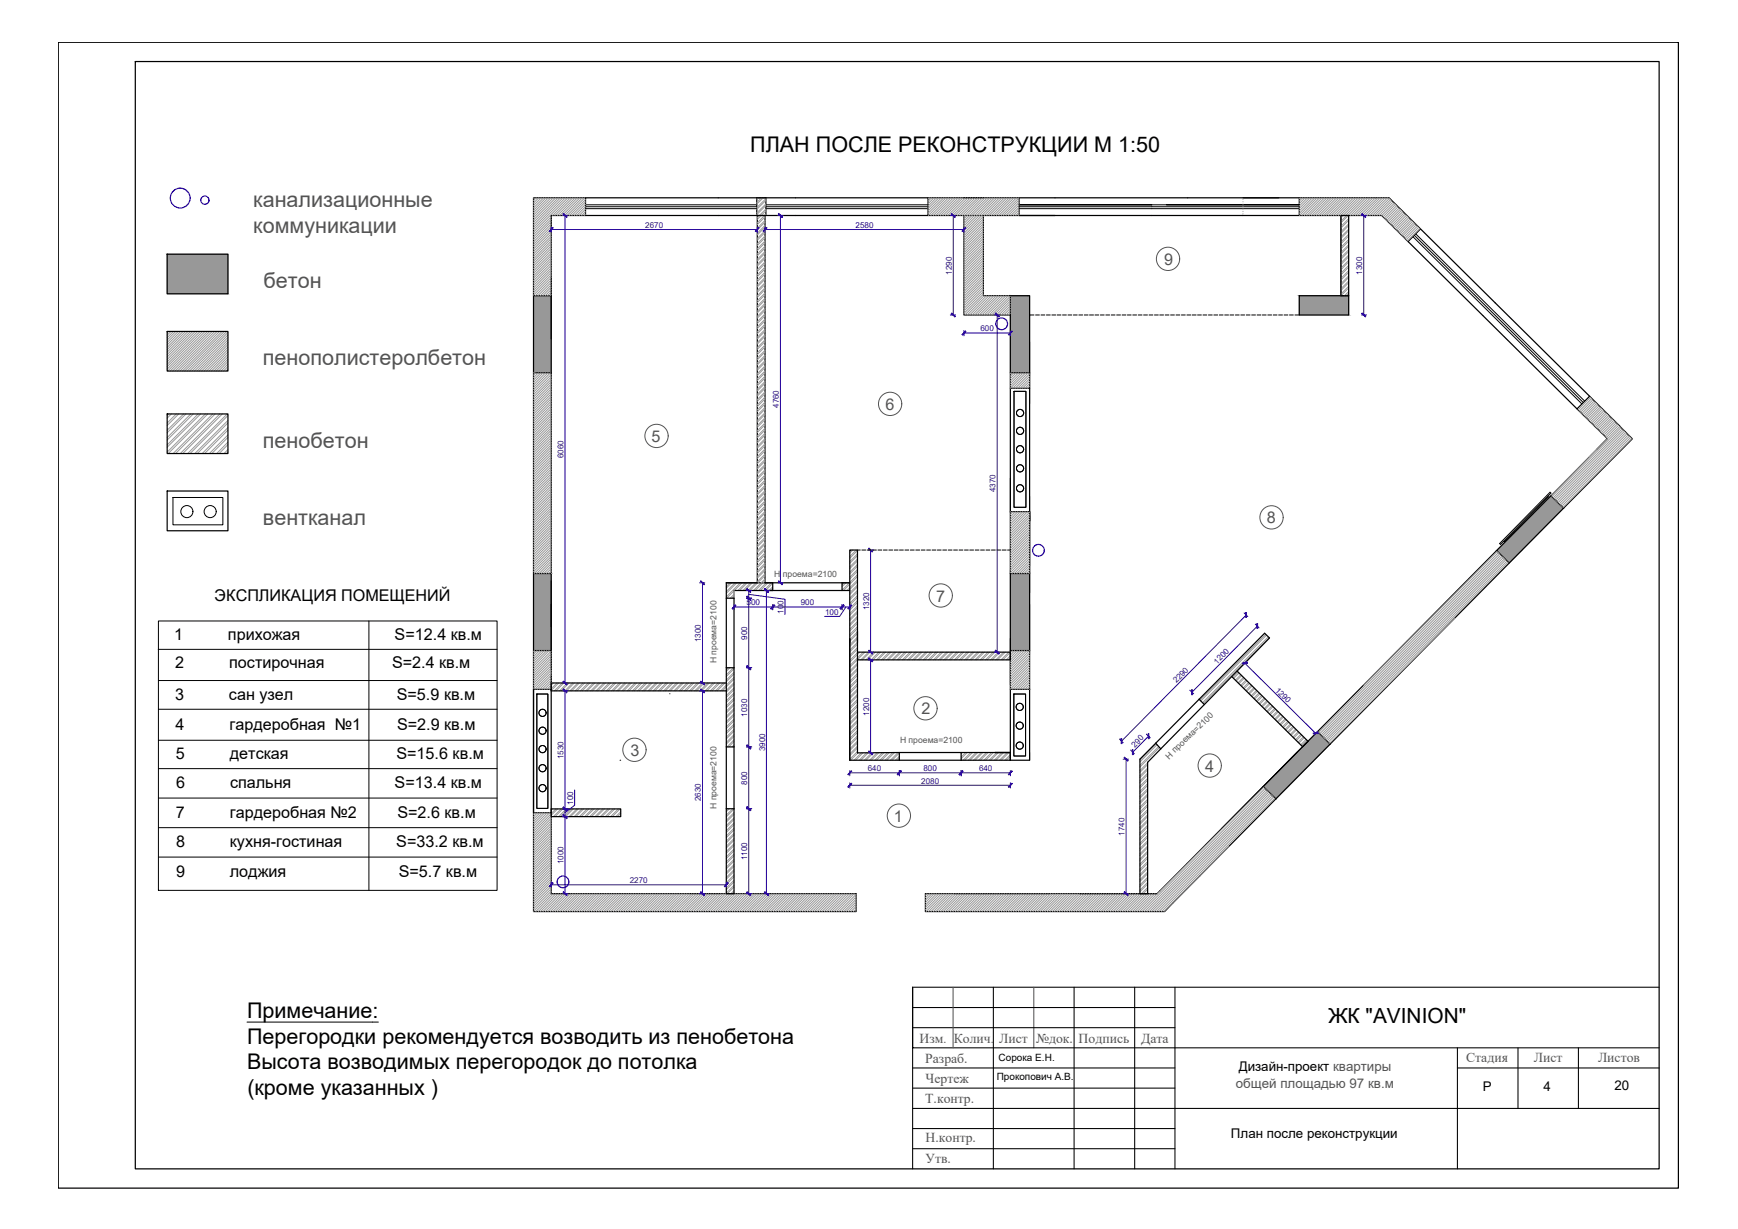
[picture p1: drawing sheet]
<svg xmlns="http://www.w3.org/2000/svg" width="420mm" height="297mm" viewBox="0 0 420 297" stroke-linecap="round" stroke-linejoin="round" font-family="sans-serif">
<defs><g id="words">
<g font-size="5.2">
<text x="181.4" y="36.8">ПЛАН ПОСЛЕ РЕКОНСТРУКЦИИ М 1:50</text>
<text x="59.7" y="245.9">Примечание:</text>
<text x="59.7" y="252.2">Перегородки рекомендуется возводить из пенобетона</text>
<text x="59.7" y="258.5">Высота возводимых перегородок до потолка</text>
<text x="59.8" y="264.8">(кроме указанных )</text>
</g>
<g font-size="5.2" fill="#545454">
<text x="61.2" y="50.1">канализационные</text>
<text x="61.2" y="56.3">коммуникации</text>
<text x="63.7" y="69.7">бетон</text>
<text x="63.6" y="88.3">пенополистеролбетон</text>
<text x="63.6" y="108.3">пенобетон</text>
<text x="63.6" y="126.8">вентканал</text>
</g>
<text font-size="5" x="321.1" y="247.2">ЖК &quot;AVINION&quot;</text>
<g font-size="3.9" fill="#545454">
<text x="281.5" y="63.9">9</text>
<text x="214.1" y="99.1">6</text>
<text x="157.5" y="106.8">5</text>
<text x="306.2" y="126.5">8</text>
<text x="226.3" y="145.6">7</text>
<text x="222.7" y="172.6">2</text>
<text x="152.4" y="182.7">3</text>
<text x="291.4" y="186.6">4</text>
<text x="216.1" y="198.6">1</text>
</g>
<g font-size="3.9">
<text x="51.9" y="145.2">ЭКСПЛИКАЦИЯ ПОМЕЩЕНИЙ</text>
<text x="42.1" y="154.8">1</text>
<text x="55.1" y="154.8">прихожая</text>
<text x="95.4" y="154.8">S=12.4 кв.м</text>
<text x="42.4" y="161.6">2</text>
<text x="55.4" y="161.6">постирочная</text>
<text x="94.8" y="161.6">S=2.4 кв.м</text>
<text x="42.3" y="169.3">3</text>
<text x="55.4" y="169.3">сан узел</text>
<text x="95.9" y="169.3">S=5.9 кв.м</text>
<text x="42.4" y="176.3">4</text>
<text x="55.5" y="176.3">гардеробная №1</text>
<text x="96" y="176.3">S=2.9 кв.м</text>
<text x="42.5" y="183.4">5</text>
<text x="55.6" y="183.4">детская</text>
<text x="95.8" y="183.4">S=15.6 кв.м</text>
<text x="42.6" y="190.6">6</text>
<text x="55.6" y="190.6">спальня</text>
<text x="95.4" y="190.6">S=13.4 кв.м</text>
<text x="42.5" y="197.7">7</text>
<text x="55.6" y="197.7">гардеробная №2</text>
<text x="96.1" y="197.7">S=2.6 кв.м</text>
<text x="42.6" y="204.8">8</text>
<text x="55.6" y="204.8">кухня-гостиная</text>
<text x="95.8" y="204.8">S=33.2 кв.м</text>
<text x="42.6" y="211.9">9</text>
<text x="55.6" y="211.9">лоджия</text>
<text x="96.4" y="211.9">S=5.7 кв.м</text>
</g>
<g font-size="3.3" fill="#545454">
<text x="222.3" y="252.1">Изм</text>
<text x="223.7" y="256.8">Разраб.</text>
<text x="230.6" y="252.1">Колич</text>
<text x="241.5" y="252">Лист</text>
<text x="250.5" y="252.1">№док.</text>
<text x="260.8" y="252.1">Подпись</text>
<text x="275.9" y="252.1">Дата</text>
<text x="354.4" y="256.7">Стадия</text>
<text x="370.8" y="256.7">Лист</text>
<text x="386.3" y="256.7">Листов</text>
<text x="223.8" y="261.6">Чертеж</text>
<text x="223.7" y="266.5">Т.контр.</text>
<text x="223.7" y="281.1">Утв.</text>
<text x="223.8" y="276.1">Н.контр.</text>
</g>
<text font-size="3.2" fill="#545454" x="298.7" y="262.9">общей площадью 97 кв.м</text>
<g font-size="3.2">
<text x="299.5" y="259">Дизайн-проект квартиры</text>
<text x="358.5" y="263.8">Р</text>
<text x="373.1" y="263.8">4</text>
<text x="390.3" y="263.5">20</text>
<text x="297.6" y="275">План после реконструкции</text>
</g>
<g font-size="2.9" fill="#545454">
<text x="228.1" y="252.1">.</text>
<text x="239.5" y="252.1">.</text>
</g>
<g font-size="2.4">
<text x="241.4" y="256.5">Сорока Е.Н.</text>
<text x="240.9" y="261.1">Прокопович А.В.</text>
</g>
<g font-size="2.1" fill="#545454">
<text x="187.2" y="139.5">Н проема=2100</text>
<text x="173.2" y="160.3" transform="rotate(-90 173.2 160.3)">Н проема=2100</text>
<text x="217.6" y="179.5">Н проема=2100</text>
<text x="289.3" y="177.1" transform="rotate(-44 289.3 177.1)">=2100</text>
<text x="282.6" y="183.6" transform="rotate(-45 282.6 183.6)">Н проема</text>
<text x="173.2" y="195.6" transform="rotate(-90 173.2 195.6)">Н проема=2100</text>
</g>
<g font-size="2" fill="#250095">
<text x="156" y="55.1">2670</text>
<text x="206.8" y="55.1">2580</text>
<text x="230.1" y="66.4" transform="rotate(-90 230.1 66.4)">1290</text>
<text x="329.3" y="66.4" transform="rotate(-90 329.3 66.4)">1300</text>
<text x="237" y="80.1">600</text>
<text x="188.3" y="98.6" transform="rotate(-90 188.3 98.6)">4760</text>
<text x="136.3" y="110.8" transform="rotate(-90 136.3 110.8)">6060</text>
<text x="240.7" y="119" transform="rotate(-90 240.7 119)">4370</text>
<text x="180.5" y="146.3">500</text>
<text x="189.4" y="148.4" transform="rotate(-90 189.4 148.4)">100</text>
<text x="193.6" y="146.3">900</text>
<text x="199.5" y="148.6">100</text>
<text x="210.1" y="147.5" transform="rotate(-90 210.1 147.5)">1320</text>
<text x="169.4" y="155.2" transform="rotate(-90 169.4 155.2)">1300</text>
<text x="180.6" y="154.6" transform="rotate(-90 180.6 154.6)">900</text>
<text x="294.2" y="160.6" transform="rotate(-45 294.2 160.6)">1200</text>
<text x="284.4" y="165.2" transform="rotate(-45 284.4 165.2)">2290</text>
<text x="308.2" y="166.9" transform="rotate(45 308.2 166.9)">1290</text>
<text x="180.6" y="173.2" transform="rotate(-90 180.6 173.2)">1030</text>
<text x="210.1" y="172.9" transform="rotate(-90 210.1 172.9)">1200</text>
<text x="136.3" y="183.4" transform="rotate(-90 136.3 183.4)">1530</text>
<text x="184.9" y="181.5" transform="rotate(-90 184.9 181.5)">3900</text>
<text x="274.3" y="180.7" transform="rotate(-46 274.3 180.7)">290</text>
<text x="180.6" y="189.6" transform="rotate(-90 180.6 189.6)">800</text>
<text x="209.8" y="186.4">640</text>
<text x="222.7" y="189.4">2080</text>
<text x="223.3" y="186.4">800</text>
<text x="236.7" y="186.4">640</text>
<text x="138.5" y="194.5" transform="rotate(-90 138.5 194.5)">100</text>
<text x="169.4" y="193.6" transform="rotate(-90 169.4 193.6)">2630</text>
<text x="271.9" y="202" transform="rotate(-90 271.9 202)">1740</text>
<text x="136.3" y="208.9" transform="rotate(-90 136.3 208.9)">1000</text>
<text x="180.6" y="208" transform="rotate(-90 180.6 208)">1100</text>
<text x="152.3" y="213.5">2270</text>
</g>
</g></defs>
<g fill="#989898" stroke="#989898" stroke-width=".24">
<path d="M374.9 119.8l3.1 3h-6.1z"/>
<path d="M371.9 122.8h6.1l-10.2 10.3z"/>
<path d="M318.5 176.8l3 3h-6z"/>
<path d="M315.5 179.8h6l-10.1 10.3z"/>
<path d="M314.1 71.5l11.9 4.6v-4.6zM314.1 71.5l11.9 4.6h-11.9z"/>
<path d="M244.2 71.5l4.7 4.6v-4.6zM244.2 71.5l4.7 4.6h-4.7z"/>
<path d="M244.2 76.1l4.7 14v-14zM244.2 76.1l4.7 14h-4.7z"/>
<path d="M129 71.5l4.3 18.6v-18.6zM129 71.5l4.3 18.6h-4.3z"/>
<path d="M371.9 122.8l-10.1 10.3h6zM361.8 133.1h6l-2.9 3z"/>
<path d="M244.2 138.6l4.7 18.6v-18.6zM244.2 138.6l4.7 18.6h-4.7z"/>
<path d="M129 138.6l4.3 18.6v-18.6zM129 138.6l4.3 18.6h-4.3z"/>
<path d="M315.5 179.8l-10.1 10.3h6zM305.4 190.1h6l-3 3z"/>
<path d="M40.4 61.4l14.7 9.6v-9.6zM40.4 61.4l14.7 9.6h-14.7z"/>
</g>
<g fill="none" stroke="#989898" stroke-width=".24">
<path d="M129.1 47.8l-.1 .1M129.7 47.8l-.7 .7M130.2 47.8l-1.2 1.3M130.8 47.8l-1.8 1.9M131.4 47.8l-2.4 2.5M132 47.8l-3 3.1M132.6 47.8l-3.6 3.6M133.2 47.8l-4.2 4.2M133.3 52.4l-4.3 4.3M133.3 53l-4.3 4.3M133.3 53.6l-4.3 4.3M133.3 54.2l-4.3 4.3"/>
<path d="M133.3 54.8l-4.3 4.3M133.3 55.3l-4.3 4.3M133.3 55.9l-4.3 4.3M133.3 56.5l-4.3 4.3M133.3 57.1l-4.3 4.3M133.3 57.7l-4.3 4.3M133.3 58.3l-4.3 4.3M133.3 58.9l-4.3 4.2M133.3 59.5l-4.3 4.2M133.8 47.8l-4.8 4.8M134.4 47.8l-5.4 5.4M134.9 47.8l-5.9 6"/>
<path d="M135.5 47.8l-6.5 6.6M136.1 47.8l-7.1 7.2M136.7 47.8l-7.7 7.7M137.3 47.8l-8.3 8.3M137.9 47.8l-4.3 4.3M138.5 47.8l-4.4 4.3M139.1 47.8l-4.4 4.3M139.6 47.8l-4.3 4.3M140.2 47.8l-4.3 4.3M140.8 47.8l-4.3 4.3M141.4 47.8l-4.3 4.3M141.5 48.2l-3.8 3.9"/>
<path d="M141.5 48.8l-3.3 3.3M141.5 49.4l-2.7 2.7M141.5 50l-2.1 2.1M141.5 50.6l-1.5 1.5M141.5 51.2l-.9 .9M141.5 51.7l-.3 .4M183.2 47.8l-.2 .3M184.1 47.8l-1.1 1.2M184.5 47.8l-1.5 1.5M184.9 53.3l-1.8 1.8M184.9 54.5l-1.8 1.9M184.9 55.8l-1.8 1.8"/>
<path d="M184.9 57l-1.8 1.9M184.9 58.3l-1.8 1.8M184.9 59.5l-1.8 1.9M184.9 52.4l-1.8 1.9M184.9 53.7l-1.8 1.9M184.9 54.9l-1.8 1.9M184.9 56.2l-1.8 1.9M184.9 57.5l-1.8 1.8M184.9 58.7l-1.8 1.9M184.9 60l-1.8 1.8M185.2 50.5l-2.1 2.1M185.2 51.8l-2.1 2.1"/>
<path d="M185.2 50.9l-2.1 2.1M185.2 48l-2.2 2.2M185.2 49.3l-2.2 2.1M185.2 48.4l-2.2 2.2M185.2 49.7l-2.2 2.2M224.6 47.8l-.2 .3M225.2 47.8l-.8 .9M225.8 47.8l-1.4 1.4M226.4 47.8l-2 2M227 47.8l-2.6 2.6M227.6 47.8l-3.2 3.2M228.2 47.8l-3.8 3.8"/>
<path d="M228.7 47.8l-4.3 4.3M229.3 47.8l-4.3 4.3M229.9 47.8l-4.3 4.3M230.5 47.8l-4.3 4.3M231.1 47.8l-4.3 4.3M231.7 47.8l-4.3 4.3M232.3 47.8l-4.3 4.3M232.8 47.8l-4.3 4.3M233.4 47.8l-4.3 4.3M234 47.8l-4.3 4.3M234.6 47.8l-4.3 4.3M235.2 47.8l-4.3 4.3"/>
<path d="M235.8 47.8l-4.3 4.3M236.4 47.8l-4.3 4.3M236.9 47.8l-4.3 4.3M237.5 47.8l-4.5 4.5M237.7 52.3l-4.7 4.7M237.7 59.9l-4.7 4.7M237.7 52.9l-4.7 4.6M237.7 53.5l-4.7 4.6M237.7 54.1l-4.7 4.6M237.7 54.7l-4.7 4.6M237.7 55.3l-4.7 4.6M237.7 55.9l-4.7 4.6"/>
<path d="M237.7 56.4l-4.7 4.7M237.7 57l-4.7 4.7M237.7 57.6l-4.7 4.6M237.7 58.2l-4.7 4.6M237.7 58.8l-4.7 4.6M237.7 59.4l-4.7 4.6M238.1 47.8l-5.1 5.1M238.7 47.8l-5.7 5.6M239.3 47.8l-6.3 6.2M239.9 47.8l-6.9 6.8M240.4 47.8l-7.4 7.4M241 47.8l-8 8"/>
<path d="M241.6 47.8l-8.6 8.6M242.2 47.8l-4.3 4.3M242.8 47.8l-4.3 4.3M243.4 47.8l-4.3 4.3M244 47.8l-4.3 4.3M244.5 47.8l-4.2 4.3M245.1 47.8l-4.2 4.3M245.7 47.8l-4.2 4.3M246.3 47.8l-4.3 4.3M246.4 48.3l-3.8 3.8M246.4 51.3l-.8 .8M246.4 48.9l-3.2 3.2"/>
<path d="M246.4 49.5l-2.6 2.6M246.4 50.1l-2 2M246.4 50.7l-1.4 1.4M246.4 51.8l-.2 .3M300.5 48.1v.1M300.5 48.7v.1M300.5 49.3v.1M300.5 49.9v.1M300.5 50.5v.1M300.5 51.1v.1M300.5 51.7h-.1M314.3 47.8l-.2 .3"/>
<path d="M314.9 47.8l-.8 .8M315.5 47.8l-1.4 1.4M316.1 47.8l-2 2M316.7 47.8l-2.6 2.6M317.3 47.8l-3.2 3.2M317.9 47.8l-3.8 3.8M318.4 47.8l-4.3 4.3M319 47.8l-4.3 4.3M319.6 47.8l-4.3 4.3M320.2 47.8l-4.3 4.3M320.8 47.8l-4.3 4.3M321.4 47.8l-4.3 4.3"/>
<path d="M321.9 47.8l-4.2 4.3M322.5 47.8l-4.3 4.3M323.1 47.8l-4.3 4.3M323.7 47.8l-4.3 4.3M324.3 52.1l-.1 .1M324.3 47.8l-4.3 4.3M324.9 47.8l-4.3 4.3M325.5 47.8l-4.3 4.3M325.5 52.1l-1.3 1.4M326 52.1l-1.8 1.8M326 53.3l-1.8 1.8M326 52.8l-1.8 1.9"/>
<path d="M326 54.1l-1.8 1.9M326 55.4l-1.8 1.8M326 56.6l-1.8 1.9M326 57.9l-1.8 1.8M326 59.2l-1.8 1.8M326 54.5l-1.8 1.9M326 55.8l-1.8 1.8M326 57l-1.8 1.9M326 58.3l-1.8 1.9M326 59.5l-1.8 1.9M326 47.8l-4.2 4.3M326.6 47.8l-4.2 4.3"/>
<path d="M327.2 47.8l-4.3 4.3M327.8 47.8l-4.3 4.3M328.4 47.8l-4.3 4.3M329 47.8l-4.8 4.8M329.6 47.8l-4.3 4.3M330.1 47.8l-4.2 4.3M330.7 47.8l-4.2 4.3M331.3 47.8l-4.2 4.3M331.9 47.8l-4.3 4.3M332.5 47.8l-4.3 4.3M333.1 47.8l-4.3 4.3M333.7 47.8l-4.3 4.3"/>
<path d="M334.2 47.8l-4.2 4.3M334.8 47.8l-4.2 4.3M335.4 47.8l-4.2 4.3M335.9 47.9l-4.1 4.2M336.2 48.2l-3.9 3.9M336.5 48.5l-3.6 3.6M336.8 48.8l-3.3 3.3M337.1 49.1l-3.1 3M337.4 49.4l-3.1 3M337.7 49.7l-3.1 3M338 50l-3.1 3M338.3 50.3l-3.1 3"/>
<path d="M338.6 50.6l-3.1 3M338.8 50.9l-3 3M339.1 51.2l-3 3M339.4 51.4l-3 3.1M339.7 51.7l-3 3.1M340 52l-3 3M340.3 52.3l-3 3M340.6 52.6l-3 3M340.9 52.9l-3 3M341.2 53.2l-3 3M341.5 53.5l-3 3M341.8 53.8l-3 3"/>
<path d="M342.1 54l-3.1 3.1M342.4 54.3l-3.1 3.1M342.7 54.6l-3.1 3.1M343 54.9l-3.1 3.1M343.3 55.2l-3.1 3.1M133.3 60l-4.3 4.3M133.3 60.6l-4.3 4.3M133.3 61.2l-4.3 4.3M133.3 61.8l-4.3 4.3M133.3 62.4l-4.3 4.3M133.3 63l-4.3 4.2M133.3 63.6l-4.3 4.2"/>
<path d="M133.3 64.1l-4.3 4.3M133.3 64.7l-4.3 4.3M133.3 65.3l-4.3 4.3M133.3 65.9l-4.3 4.3M133.3 66.5l-4.3 4.3M133.3 67.1l-4.3 4.2M133.3 67.7l-3.9 3.8M133.3 68.3l-3.3 3.2M133.3 68.8l-2.7 2.7M133.3 69.4l-2.1 2.1M133.3 70l-1.5 1.5M133.3 70.6l-.9 .9"/>
<path d="M133.3 71.2l-.3 .3M184.9 60.8l-1.8 1.9M184.9 62l-1.8 1.9M184.9 63.3l-1.8 1.9M184.9 64.6l-1.8 1.8M184.9 65.8l-1.8 1.9M184.9 67.1l-1.8 1.8M184.9 68.3l-1.8 1.9M184.9 69.6l-1.8 1.9M184.9 70.8l-1.8 1.9M184.9 72.1l-1.8 1.9M184.9 73.3l-1.8 1.9"/>
<path d="M184.9 74.6l-1.8 1.9M184.9 75.9l-1.8 1.8M184.9 77.1l-1.8 1.9M184.9 78.4l-1.8 1.8M184.9 79.6l-1.8 1.9M184.9 61.2l-1.8 1.9M184.9 62.5l-1.8 1.8M184.9 63.7l-1.8 1.9M184.9 65l-1.8 1.9M184.9 66.2l-1.8 1.9M184.9 67.5l-1.8 1.9M184.9 68.8l-1.8 1.8"/>
<path d="M184.9 70l-1.8 1.9M184.9 71.3l-1.8 1.8M184.9 72.5l-1.8 1.9M184.9 73.8l-1.8 1.8M184.9 75l-1.8 1.9M184.9 76.3l-1.8 1.9M184.9 77.5l-1.8 1.9M184.9 78.8l-1.8 1.9M237.7 60.5l-4.7 4.7M237.7 61.1l-4.7 4.7M237.7 61.7l-4.7 4.7M237.7 62.3l-4.7 4.6"/>
<path d="M237.7 62.9l-4.7 4.6M237.7 63.5l-4.7 4.6M237.7 64l-4.7 4.7M237.7 64.6l-4.7 4.7M237.7 65.2l-4.7 4.7M237.7 65.8l-4.7 4.7M237.7 66.4l-4.7 4.6M237.7 67l-4.7 4.6M237.7 67.5l-4.7 4.7M237.7 68.1l-4.7 4.7M237.7 68.7l-4.7 4.7M237.7 69.3l-4.7 4.7"/>
<path d="M237.7 69.9l-4.7 4.7M237.7 70.5l-4.7 4.7M237.7 71.1l-4.7 4.6M237.9 71.5l-4.7 4.6M238.5 71.5l-4.7 4.6M239.1 71.5l-4.7 4.6M239.7 71.5l-4.7 4.6M240.3 71.5l-4.7 4.6M240.9 71.5l-4.7 4.6M241.4 71.5l-4.6 4.6M242 71.5l-4.7 4.6M242.6 71.5l-4.7 4.6"/>
<path d="M243.2 71.5l-4.7 4.6M243.8 71.5l-4.7 4.6M244.2 71.6l-4.5 4.5M244.2 72.2l-3.9 3.9M244.2 72.7l-3.3 3.4M244.2 73.3l-2.7 2.8M244.2 73.9l-2.2 2.2M244.2 74.5l-1.6 1.6M244.2 75.1l-1 1M244.2 75.7l-.4 .4M326 66.7l-1.8 1.9M326 62.1l-1.8 1.8"/>
<path d="M326 70.9l-.6 .6M326 60.4l-1.8 1.8M326 61.7l-1.8 1.8M326 62.9l-1.8 1.9M326 64.1l-1.8 1.9M326 65.4l-1.8 1.9M326 67.9l-1.8 1.9M326 69.2l-1.8 1.8M326 70.5l-1 1M326 60.8l-1.8 1.9M326 63.3l-1.8 1.9M326 64.6l-1.8 1.8"/>
<path d="M326 65.8l-1.8 1.9M326 67.1l-1.8 1.9M326 68.3l-1.8 1.9M326 69.6l-1.8 1.9M40.8 80.1l-.4 .3M41.3 80.1l-.9 .9M41.9 80.1l-1.5 1.5M42.5 80.1l-2.1 2.1M43.1 80.1l-2.7 2.7M43.7 80.1l-3.3 3.3M44.3 80.1l-3.9 3.9M44.9 80.1l-4.5 4.4"/>
<path d="M45.5 80.1l-5.1 5M46 80.1l-5.6 5.6M46.6 80.1l-6.2 6.2M47.2 80.1l-6.8 6.8M47.8 80.1l-7.4 7.4M48.4 80.1l-8 8M49 80.1l-8.6 8.5M49.6 80.1l-9.2 9.1M50.2 80.1l-9.7 9.6M50.7 80.1l-9.6 9.6M51.3 80.1l-9.6 9.6M51.9 80.1l-9.6 9.6"/>
<path d="M52.5 80.1l-9.6 9.6M53.1 80.1l-9.6 9.6M53.7 80.1l-9.6 9.6M54.2 80.1l-9.6 9.6M54.8 80.1l-9.6 9.6M55.1 80.4l-9.3 9.3M55.1 81l-8.7 8.7M55.1 81.5l-8.1 8.2M55.1 82.1l-7.5 7.6M55.1 82.7l-6.9 7M55.1 83.3l-6.3 6.4M55.1 83.9l-5.8 5.8"/>
<path d="M55.1 84.5l-5.2 5.2M55.1 85.1l-4.6 4.6M55.1 85.7l-4 4M55.1 86.2l-3.4 3.5M55.1 86.8l-2.8 2.9M55.1 87.4l-2.2 2.3M55.1 88l-1.6 1.7M55.1 88.6l-1.1 1.1M55.1 89.2l-.5 .5M129 90.1h.1M129.6 90.1l-.6 .6M130.2 90.1l-1.2 1.2"/>
<path d="M130.8 90.1l-1.8 1.8M131.3 90.1l-2.3 2.4M131.9 90.1l-2.9 3M132.5 90.1l-3.5 3.6M133.1 90.1l-4.1 4.1M133.3 98.7l-4.3 4.3M133.3 90.5l-4.3 4.3M133.3 91.1l-4.3 4.3M133.3 91.7l-4.3 4.3M133.3 92.3l-4.3 4.3M133.3 92.9l-4.3 4.3M133.3 93.4l-4.3 4.4"/>
<path d="M133.3 94l-4.3 4.3M133.3 94.6l-4.3 4.3M133.3 95.2l-4.3 4.3M133.3 95.8l-4.3 4.3M133.3 96.4l-4.3 4.3M133.3 97l-4.3 4.3M133.3 97.6l-4.3 4.2M133.3 98.1l-4.3 4.3M133.3 99.3l-4.3 4.3M133.3 99.9l-4.3 4.3M184.9 80.9l-1.8 1.9M184.9 82.1l-1.8 1.9"/>
<path d="M184.9 83.4l-1.8 1.9M184.9 84.7l-1.8 1.8M184.9 85.9l-1.8 1.9M184.9 87.2l-1.8 1.8M184.9 88.4l-1.8 1.9M184.9 89.7l-1.8 1.8M184.9 90.9l-1.8 1.9M184.9 92.2l-1.8 1.9M184.9 93.4l-1.8 1.9M184.9 94.7l-1.8 1.9M184.9 96l-1.8 1.8M184.9 97.2l-1.8 1.9"/>
<path d="M184.9 98.5l-1.8 1.8M184.9 99.8l-1.8 1.8M184.9 80.1l-1.8 1.8M184.9 81.3l-1.8 1.9M184.9 82.6l-1.8 1.8M184.9 83.8l-1.8 1.9M184.9 85.1l-1.8 1.9M184.9 86.3l-1.8 1.9M184.9 87.6l-1.8 1.9M184.9 88.8l-1.8 1.9M184.9 90.1l-1.8 1.9M184.9 91.4l-1.8 1.8"/>
<path d="M184.9 92.6l-1.8 1.9M184.9 93.9l-1.8 1.8M184.9 95.1l-1.8 1.9M184.9 96.4l-1.8 1.9M184.9 97.6l-1.8 1.9M184.9 98.9l-1.8 1.9M244.5 90.1l-.3 .3M245.1 90.1l-.9 .8M245.6 90.1l-1.4 1.4M246.2 90.1l-2 2M246.8 90.1l-2.6 2.6M247.4 90.1l-3.2 3.2"/>
<path d="M248 90.1l-3.8 3.7M248.6 90.1l-3.8 3.7M248.9 90.9l-2.9 2.9M248.9 90.4l-3.5 3.4M248.9 91.5l-2.3 2.3M248.9 92.1l-1.7 1.7M248.9 92.7l-1.1 1.1M248.9 93.3l-.5 .5M384.5 96l-3 3.1M384.8 96.3l-3 3.1M385.1 96.6l-3 3.1M385.4 96.9l-3 3.1"/>
<path d="M385.7 97.2l-3 3.1M386 97.5l-3 3.1M386.3 97.8l-3 3M386.6 98.1l-3.1 3M386.9 98.4l-3.1 3M387.2 98.7l-3.1 3M387.5 98.9l-3.1 3.1M387.8 99.2l-3.1 3.1M388.1 99.5l-3.1 3.1M388.4 99.8l-3.1 3.1M40.8 100l-.4 .5M41.4 100l-1 1.1"/>
<path d="M42.6 100l-2.2 2.2M43.2 100l-2.8 2.8M44.4 100l-4 4M44.9 100l-4.5 4.6M46.1 100l-5.7 5.8M46.7 100l-6.3 6.4M47.9 100l-7.5 7.5M48.5 100l-8.1 8.1M49.6 100l-9.2 9.3M50.2 100l-9.5 9.6M51.4 100l-9.5 9.6M52 100l-9.6 9.6"/>
<path d="M53.2 100l-9.6 9.6M53.7 100l-9.5 9.6M54.9 100l-9.5 9.6M55.1 101.6l-8 8M55.1 103.3l-6.2 6.3M55.1 105.1l-4.5 4.5M55.1 106.9l-2.7 2.7M55.1 108.6l-.9 1M55.1 100.4l-9.1 9.2M55.1 102.2l-7.4 7.4M55.1 103.9l-5.6 5.7M55.1 105.7l-3.9 3.9"/>
<path d="M55.1 107.5l-2.1 2.1M55.1 109.2l-.4 .4M133.3 107.5l-4.3 4.3M133.3 117.5l-4.3 4.3M133.3 101.7l-4.3 4.2M133.3 110.5l-4.3 4.2M133.3 119.3l-4.3 4.2M133.3 100.5l-4.3 4.3M133.3 101.1l-4.3 4.3M133.3 102.2l-4.3 4.3M133.3 102.8l-4.3 4.3M133.3 103.4l-4.3 4.3"/>
<path d="M133.3 104l-4.3 4.3M133.3 104.6l-4.3 4.3M133.3 105.2l-4.3 4.2M133.3 105.8l-4.3 4.2M133.3 106.4l-4.3 4.2M133.3 106.9l-4.3 4.3M133.3 108.1l-4.3 4.3M133.3 108.7l-4.3 4.3M133.3 109.3l-4.3 4.3M133.3 109.9l-4.3 4.2M133.3 111.1l-4.3 4.2M133.3 111.6l-4.3 4.3"/>
<path d="M133.3 112.2l-4.3 4.3M133.3 112.8l-4.3 4.3M133.3 113.4l-4.3 4.3M133.3 114l-4.3 4.3M133.3 114.6l-4.3 4.2M133.3 115.2l-4.3 4.2M133.3 115.7l-4.3 4.3M133.3 116.3l-4.3 4.3M133.3 116.9l-4.3 4.3M133.3 118.1l-4.3 4.3M133.3 118.7l-4.3 4.3M133.3 119.8l-4.3 4.3"/>
<path d="M184.9 114.8l-1.8 1.9M184.9 114l-1.8 1.8M184.9 115.2l-1.8 1.9M184.9 101l-1.8 1.8M184.9 102.2l-1.8 1.9M184.9 103.5l-1.8 1.9M184.9 104.7l-1.8 1.9M184.9 106l-1.8 1.9M184.9 107.3l-1.8 1.8M184.9 108.5l-1.8 1.9M184.9 109.8l-1.8 1.8M184.9 111.1l-1.8 1.8"/>
<path d="M184.9 112.3l-1.8 1.8M184.9 113.6l-1.8 1.8M184.9 116l-1.8 2M184.9 117.3l-1.8 1.9M184.9 118.6l-1.8 1.9M184.9 119.8l-1.8 1.9M184.9 100.2l-1.8 1.8M184.9 101.4l-1.8 1.9M184.9 102.7l-1.8 1.8M184.9 103.9l-1.8 1.9M184.9 105.2l-1.8 1.8M184.9 106.4l-1.8 1.9"/>
<path d="M184.9 107.7l-1.8 1.9M184.9 108.9l-1.8 1.9M184.9 110.2l-1.8 1.9M184.9 111.5l-1.8 1.8M184.9 112.7l-1.8 1.9M184.9 116.5l-1.8 1.8M184.9 117.7l-1.8 1.9M184.9 119l-1.8 1.9M388.6 100.1l-3 3.1M388.9 100.4l-3 3M389.2 100.7l-3 3M389.5 101l-3 3"/>
<path d="M389.8 101.3l-3 3M390.1 101.6l-3 3M390.4 101.9l-3 3M390.7 102.2l-3 3M391 102.5l-3 3M391.3 102.8l-3 3M391.6 103.1l-7.4 7.3M391.9 103.3l-16.8 16.8M392.2 103.6l-16.8 16.8M392.5 103.9l-16.8 16.7M392.8 104.2l-16.8 16.7M393.1 104.5l-16.8 16.7"/>
<path d="M393.3 104.8l-16.7 16.7M393.6 105.1l-16.7 16.7M393.9 105.4l-16.7 16.7M394.2 105.7l-16.7 16.7M394.5 106l-16.7 16.7M133.3 138.6h.1M133.3 126.3l-4.3 4.3M133.3 129.2l-4.3 4.3M133.3 138l-.6 .6M133.3 120.4l-4.3 4.3M133.3 121l-4.3 4.3M133.3 121.6l-4.3 4.3"/>
<path d="M133.3 122.2l-4.3 4.3M133.3 122.8l-4.3 4.3M133.3 123.3l-4.3 4.3M133.3 123.9l-4.3 4.3M133.3 124.5l-4.3 4.3M133.3 125.1l-4.3 4.3M133.3 125.7l-4.3 4.3M133.3 126.9l-4.3 4.3M133.3 127.4l-4.3 4.4M133.3 128l-4.3 4.3M133.3 128.6l-4.3 4.3M133.3 129.8l-4.3 4.3"/>
<path d="M133.3 130.4l-4.3 4.3M133.3 131l-4.3 4.3M133.3 131.5l-4.3 4.4M133.3 132.1l-4.3 4.4M133.3 132.7l-4.3 4.3M133.3 133.3l-4.3 4.3M133.3 133.9l-4.3 4.3M133.3 134.5l-4.2 4.1M133.3 135.1l-3.6 3.5M133.3 135.7l-3 2.9M133.3 136.2l-2.4 2.4M133.3 136.8l-1.8 1.8"/>
<path d="M133.3 137.4l-1.2 1.2M184.9 131.5l-1.8 1.9M184.9 132.4l-1.8 1.9M184.9 136.2l-1.8 1.8M184.9 139.9l-2.8 2.8M184.9 127.8l-1.8 1.8M184.9 136.6l-1.8 1.8M184.9 139.1l-3.6 3.6M184.9 121.1l-1.8 1.9M184.9 122.4l-1.8 1.8M184.9 123.6l-1.8 1.9M184.9 124.9l-1.8 1.8"/>
<path d="M184.9 126.1l-1.8 1.9M184.9 127.4l-1.8 1.9M184.9 128.6l-1.8 1.9M184.9 129.9l-1.8 1.9M184.9 131.2l-1.8 1.8M184.9 133.7l-1.8 1.8M184.9 134.9l-1.8 1.9M184.9 137.4l-1.8 1.9M184.9 138.7l-1.8 1.9M184.9 120.2l-1.8 1.9M184.9 121.5l-1.8 1.9M184.9 122.8l-1.8 1.8"/>
<path d="M184.9 124l-1.8 1.9M184.9 125.3l-1.8 1.8M184.9 126.5l-1.8 1.9M184.9 129l-1.8 1.9M184.9 130.3l-1.8 1.9M184.9 132.8l-1.8 1.9M184.9 134.1l-1.8 1.8M184.9 135.3l-1.8 1.9M184.9 137.9l-1.8 1.8M205.7 132.9l-.3 .3M206.1 132.9l-.7 .8M207 132.9l-1.6 1.6"/>
<path d="M207.3 133.9l-1.9 1.8M207.3 135.1l-1.9 1.9M207.3 136.4l-1.9 1.9M207.3 137.6l-1.9 1.9M207.3 138.9l-1.9 1.9M207.3 133.1l-1.9 1.8M207.3 134.3l-1.9 1.9M207.3 135.6l-1.9 1.8M207.3 136.8l-1.9 1.9M207.3 138.1l-1.9 1.8M207.3 139.3l-3.4 3.4M244.3 123.7l-.1 .1"/>
<path d="M244.9 123.7l-.7 .6M245.5 123.7l-1.3 1.2M246.1 123.7l-1.9 1.8M246.7 123.7l-2.5 2.4M247.3 123.7l-3.1 3M247.8 123.7l-3.6 3.6M248.4 123.7l-4.2 4.2M248.9 133.7l-4.7 4.7M248.9 134.9l-3.7 3.7M248.9 136.7l-1.9 1.9M248.9 123.8l-4.7 4.7M248.9 124.4l-4.7 4.6"/>
<path d="M248.9 124.9l-4.7 4.7M248.9 125.5l-4.7 4.7M248.9 126.1l-4.7 4.7M248.9 126.7l-4.7 4.7M248.9 127.3l-4.7 4.7M248.9 127.9l-4.7 4.7M248.9 128.5l-4.7 4.7M248.9 129l-4.7 4.7M248.9 129.6l-4.7 4.7M248.9 130.2l-4.7 4.7M248.9 130.8l-4.7 4.7M248.9 131.4l-4.7 4.7"/>
<path d="M248.9 132l-4.7 4.7M248.9 132.6l-4.7 4.7M248.9 133.2l-4.7 4.6M248.9 134.3l-4.3 4.3M248.9 135.5l-3.1 3.1M248.9 136.1l-2.5 2.5M248.9 137.3l-1.3 1.3M248.9 137.9l-.8 .7M248.9 138.4l-.2 .2M362 133.2l-32.4 32.4M362.3 133.5l-43.5 43.6M362.6 133.8l-43.5 43.5"/>
<path d="M362.9 134.1l-43.6 43.5M363.2 134.4l-43.6 43.5M363.5 134.7l-43.6 43.5M363.8 135l-43.6 43.5M364.1 135.3l-43.6 43.5M364.3 135.6l-43.5 43.5M364.6 135.9l-43.5 43.5M129.2 157.2l-.2 .3M129.8 157.2l-.8 .9M130.4 157.2l-1.4 1.5M131 157.2l-2 2.1M131.6 157.2l-2.6 2.7"/>
<path d="M132.2 157.2l-3.2 3.3M132.7 157.2l-3.7 3.9M133.3 157.4l-4.3 4.2M133.3 158l-4.3 4.2M133.3 158.5l-4.3 4.3M133.3 159.1l-4.3 4.3M133.3 159.7l-4.3 4.3M175.6 140.9h.1M176.5 140.9l-.9 .8M176.9 140.9l-1.3 1.2M177.4 143.7l-.9 .9M177.4 142.8l-1.7 1.8"/>
<path d="M177.4 144l-.5 .6M177.7 140.9l-2.1 2.1M178.1 140.9l-2.5 2.5M179 140.9l-3.4 3.3M179.4 140.9l-1.9 1.8M180.2 140.9l-1.8 1.8M180.7 140.9l-1.9 1.8M181.5 140.9l-1.9 1.8M181.9 140.9l-1.9 1.8M182.7 140.9l-1.8 1.8M184.9 140.3l-2.3 2.4M185.2 140.9l-1.8 1.8"/>
<path d="M185.7 140.9l-1.9 1.8M186.5 140.9l-1.9 1.8M186.8 141.8l-.9 .9M186.8 141l-1.7 1.7M186.8 142.3l-.5 .4M204.1 140.9l-.5 .5M204.5 140.9l-.9 .9M205.3 140.9l-1.7 1.7M207.3 140.2l-2.5 2.5M207.3 141.4l-1.9 1.9M207.3 142.7l-1.9 1.8M207.3 143.9l-1.9 1.9"/>
<path d="M207.3 145.2l-1.9 1.9M207.3 146.4l-1.9 1.9M207.3 147.7l-1.9 1.9M207.3 148.9l-1.9 1.9M207.3 150.2l-1.9 1.9M207.3 151.5l-1.9 1.8M207.3 152.7l-1.9 1.9M207.3 154l-1.9 1.8M207.3 155.3l-1.9 1.8M207.3 156.5l-1.9 1.9M207.3 140.6l-2.1 2.1M207.3 141.8l-1.9 1.9"/>
<path d="M207.3 143.1l-1.9 1.9M207.3 144.4l-1.9 1.8M207.3 145.6l-1.9 1.9M207.3 146.9l-1.9 1.8M207.3 148.1l-1.9 1.9M207.3 149.4l-1.9 1.8M207.3 150.6l-1.9 1.9M207.3 151.9l-1.9 1.9M207.3 153.1l-1.9 1.9M207.3 154.4l-1.9 1.9M207.3 155.7l-1.9 1.8M207.3 156.9l-1.9 1.9"/>
<path d="M207.4 157.6l-2 2M207.8 157.6l-2.4 2.4M208.7 157.6l-3.3 3.3M209.1 157.6l-3.7 3.7M210 157.6l-1.9 1.9M210.3 157.6l-1.8 1.9M211.2 157.6l-1.9 1.9M211.6 157.6l-1.9 1.9M212.5 157.6l-1.9 1.9M212.9 157.6l-1.9 1.9M213.7 157.6l-1.8 1.9M214.1 157.6l-1.9 1.9"/>
<path d="M215 157.6l-1.9 1.9M215.4 157.6l-1.9 1.9M216.2 157.6l-1.8 1.9M216.6 157.6l-1.8 1.9M217.5 157.6l-1.9 1.9M217.9 157.6l-1.9 1.9M218.7 157.6l-1.8 1.9M219.1 157.6l-1.8 1.9M220 157.6l-1.9 1.9M220.4 157.6l-1.8 1.9M221.3 157.6l-1.9 1.9M221.7 157.6l-1.9 1.9"/>
<path d="M222.5 157.6l-1.9 1.9M222.9 157.6l-1.8 1.9M223.8 157.6l-1.9 1.9M224.2 157.6l-1.9 1.9M225 157.6l-1.8 1.9M225.5 157.6l-1.9 1.9M226.3 157.6l-1.9 1.9M226.7 157.6l-1.9 1.9M227.5 157.6l-1.8 1.9M228 157.6l-1.9 1.9M228.8 157.6l-1.9 1.9M229.2 157.6l-1.8 1.9"/>
<path d="M230 157.6l-1.8 1.9M230.4 157.6l-1.8 1.9M231.3 157.6l-1.9 1.9M231.7 157.6l-1.8 1.9M232.6 157.6l-1.9 1.9M233 157.6l-1.9 1.9M233.8 157.6l-1.9 1.9M234.2 157.6l-1.8 1.9M235.1 157.6l-1.9 1.9M235.5 157.6l-1.9 1.9M236.3 157.6l-1.8 1.9M236.8 157.6l-1.9 1.9"/>
<path d="M237.6 157.6l-1.9 1.9M238 157.6l-1.9 1.9M238.8 157.6l-1.8 1.9M239.3 157.6l-1.9 1.9M240.1 157.6l-1.9 1.9M240.5 157.6l-1.8 1.9M241.3 157.6l-1.8 1.9M241.8 157.6l-1.9 1.9M242.6 157.6l-1.9 1.9M243 157.6l-1.8 1.9M243.9 157.6l-1.9 1.9M244.2 158.5l-1 1"/>
<path d="M244.2 157.7l-1.8 1.8M244.8 157.2l-.6 .5M245.3 157.2l-1.1 1.1M245.9 157.2l-2.2 2.3M246.5 157.2l-2.3 2.3M247.1 157.2l-2.9 2.9M247.7 157.2l-3.5 3.5M248.3 157.2l-4.1 4.1M248.9 157.2l-4.7 4.7M248.9 157.8l-4.7 4.6M248.9 158.4l-4.7 4.6M248.9 159l-4.7 4.6"/>
<path d="M248.9 159.5l-4.7 4.7M306 153.3l-15.9 15.9M306.2 153.5l-15.9 15.9M306.6 153.9l-15.9 16M306.8 154.1l-15.9 15.9M351.7 149.4l-30.3 30.3M133.3 160.3l-4.3 4.3M133.3 161.5l-4.3 4.2M133.3 163.2l-3.4 3.4M133.3 160.9l-4.3 4.3M133.3 162l-4.3 4.3M133.3 162.6l-4 4"/>
<path d="M133.3 163.8l-2.8 2.8M133.3 164.4l-2.3 2.2M133.3 165l-1.7 1.6M133.3 166.1l-.5 .5M133.4 165.1l-.1 .1M133.8 165.1l-1.6 1.5M134.6 165.1l-1.3 1.4M135.1 165.1l-1.8 1.8M135.9 165.1l-1.9 1.9M136.3 165.1l-1.9 1.9M137.1 165.1l-1.8 1.9M137.6 165.1l-1.9 1.9"/>
<path d="M138.4 165.1l-1.8 1.9M138.8 165.1l-1.8 1.9M139.7 165.1l-1.9 1.9M140.1 165.1l-1.9 1.9M140.9 165.1l-1.8 1.9M141.3 165.1l-1.8 1.9M142.2 165.1l-1.9 1.9M142.6 165.1l-1.9 1.9M143.5 165.1l-1.9 1.9M143.8 165.1l-1.8 1.9M144.7 165.1l-1.9 1.9M145.1 165.1l-1.9 1.9"/>
<path d="M146 165.1l-1.9 1.9M146.4 165.1l-1.9 1.9M147.2 165.1l-1.8 1.9M147.6 165.1l-1.9 1.9M148.4 165.1l-1.8 1.9M148.9 165.1l-1.9 1.9M149.7 165.1l-1.8 1.9M150.1 165.1l-1.8 1.9M151 165.1l-1.9 1.9M151.4 165.1l-1.9 1.9M152.2 165.1l-1.8 1.9M152.6 165.1l-1.8 1.9"/>
<path d="M153.5 165.1l-1.9 1.9M153.9 165.1l-1.9 1.9M154.8 165.1l-1.9 1.9M155.2 165.1l-1.9 1.9M156 165.1l-1.9 1.9M156.4 165.1l-1.9 1.9M157.3 165.1l-1.9 1.9M157.7 165.1l-1.9 1.9M158.5 165.1l-1.8 1.9M158.9 165.1l-1.8 1.9M159.8 165.1l-1.9 1.9M160.2 165.1l-1.9 1.9"/>
<path d="M161 165.1l-1.8 1.9M161.4 165.1l-1.8 1.9M162.3 165.1l-1.9 1.9M162.7 165.1l-1.8 1.9M163.5 165.1l-1.8 1.9M163.9 165.1l-1.8 1.9M164.8 165.1l-1.9 1.9M165.2 165.1l-1.8 1.9M166.1 165.1l-1.9 1.9M166.5 165.1l-1.9 1.9M167.3 165.1l-1.9 1.9M167.7 165.1l-1.9 1.9"/>
<path d="M168.6 165.1l-1.9 1.9M169 165.1l-1.9 1.9M169.8 165.1l-1.8 1.9M170.3 165.1l-1.9 1.9M171.1 165.1l-1.9 1.9M171.5 165.1l-1.9 1.9M172.3 165.1l-1.8 1.9M172.7 165.1l-1.8 1.9M173.6 165.1l-1.9 1.9M174 165.1l-1.8 1.9M174.8 165.1l-1.8 1.9M175.2 165.1l-1.8 1.9"/>
<path d="M176.1 161.4l-.5 .4M176.5 161.4l-.9 .8M177.3 161.4l-1.7 1.7M177.4 163.7l-3.2 3.3M177.4 165l-1.9 2M177.4 164.1l-2.7 2.9M177.4 162.5l-1.8 1.9M177.4 166.3l-1.8 1.8M177.4 167.5l-1.8 1.8M177.4 168.8l-1.8 1.8M177.4 170l-1.8 1.9M177.4 171.3l-1.8 1.8"/>
<path d="M177.4 172.5l-1.8 1.9M177.4 173.8l-1.8 1.9M177.4 175l-1.8 1.9M177.4 176.3l-1.8 1.9M177.4 177.6l-1.8 1.8M177.4 178.8l-1.6 1.7M177.4 161.6l-1.8 1.9M177.4 162.9l-1.8 1.9M177.4 165.4l-1.8 1.9M177.4 166.7l-1.8 1.8M177.4 167.9l-1.8 1.9M177.4 169.2l-1.8 1.8"/>
<path d="M177.4 170.4l-1.8 1.9M177.4 171.7l-1.8 1.8M177.4 172.9l-1.8 1.9M177.4 174.2l-1.8 1.9M177.4 175.4l-1.8 1.9M177.4 176.7l-1.8 1.9M177.4 178l-1.8 1.8M177.4 179.2l-1.2 1.3M207.3 160.3l-1.9 1.9M207.3 161.5l-1.9 1.9M207.3 162.8l-1.9 1.8M207.3 164.1l-1.9 1.8"/>
<path d="M207.3 165.3l-1.9 1.8M207.3 166.6l-1.9 1.8M207.3 167.8l-1.9 1.9M207.3 169.1l-1.9 1.8M207.3 170.3l-1.9 1.9M207.3 171.6l-1.9 1.9M207.3 172.8l-1.9 1.9M207.3 174.1l-1.9 1.9M207.3 175.4l-1.9 1.8M207.3 176.6l-1.9 1.8M207.3 177.9l-1.9 1.8M207.3 179.1l-1.9 1.9"/>
<path d="M207.3 160.7l-1.9 1.9M207.3 161.9l-1.9 1.9M207.3 163.2l-1.9 1.9M207.3 164.4l-1.9 1.9M207.3 165.7l-1.9 1.9M207.3 167l-1.9 1.8M207.3 168.2l-1.9 1.9M207.3 169.5l-1.9 1.8M207.3 170.7l-1.9 1.9M207.3 172l-1.9 1.9M207.3 173.2l-1.9 1.9M207.3 174.5l-1.9 1.9"/>
<path d="M207.3 175.8l-1.9 1.8M207.3 177l-1.9 1.9M207.3 178.3l-1.9 1.8M207.3 179.5l-1.9 1.9M248.9 166.6h.1M248.9 160.1l-4.7 4.7M248.9 160.7l-4.7 4.7M248.9 161.3l-4.7 4.7M248.9 161.9l-4.7 4.7M248.9 162.5l-4.1 4.1M248.9 163.1l-3.5 3.5M248.9 163.6l-2.9 3"/>
<path d="M248.9 164.2l-2.4 2.4M248.9 164.8l-1.8 1.8M248.9 165.4l-1.2 1.2M248.9 166l-.6 .6M279.5 179.8l-3.9 3.9M279.7 180l-4.1 4.2M299.3 162.4l-1.3 1.4M299.5 162.7l-1.3 1.3M300 163.1l-1.4 1.3M300.2 163.3l-1.3 1.3M300.6 163.7l-1.3 1.3M300.8 163.9l-1.3 1.3"/>
<path d="M301.2 164.4l-1.3 1.3M301.4 164.6l-1.3 1.3M301.9 164.9l-1.3 1.4M302.1 165.2l-1.3 1.3M302.5 165.6l-1.3 1.3M302.7 165.8l-1.3 1.3M303.1 166.2l-1.3 1.3M303.3 166.4l-1.3 1.3M303.8 166.8l-1.3 1.4M304 167.1l-1.3 1.3M304.4 167.4l-1.3 1.4M304.6 167.7l-1.3 1.3"/>
<path d="M305 168.1l-1.3 1.3M305.2 168.3l-1.3 1.3M305.6 168.7l-1.3 1.3M305.8 168.9l-1.3 1.3M306.3 169.3l-1.3 1.4M306.5 169.6l-1.3 1.3M306.9 169.9l-1.3 1.4M307.1 170.2l-1.3 1.3M307.5 170.6l-1.3 1.3M307.7 170.8l-1.3 1.3M308.2 171.2l-1.3 1.3M308.4 171.4l-1.3 1.3"/>
<path d="M308.8 171.8l-1.3 1.4M309 172.1l-1.3 1.3M309.4 172.5l-1.3 1.3M309.7 172.6l-1.4 1.4M310.1 173.1l-1.3 1.3M310.3 173.3l-1.3 1.3M310.7 173.7l-1.3 1.3M310.9 173.9l-1.3 1.3M311.3 174.3l-1.3 1.4M311.6 174.6l-1.4 1.3M312 175l-1.4 1.3M312.2 175.1l-1.4 1.4"/>
<path d="M312.6 175.6l-1.3 1.3M312.8 175.8l-1.3 1.3M313.2 176.2l-1.3 1.3M313.4 176.4l-1.3 1.3M313.8 176.8l-1.3 1.4M314.1 177.1l-1.4 1.3M314.5 177.5l-1.3 1.3M314.7 177.7l-1.3 1.3M315.1 178.1l-1.3 1.3M315.3 178.3l-1.3 1.3M315.8 178.7l-1.4 1.3M316 178.9l-1.4 1.3"/>
<path d="M129.4 196.4l-.4 .4M129.9 196.4l-.9 1M130.5 196.4l-1.5 1.6M131.1 196.4l-2.1 2.2M131.7 196.4l-2.7 2.8M132.3 196.4l-3.3 3.3M132.9 196.4l-3.9 3.9M133.3 199.6l-4.3 4.2M133.3 196.7l-4.3 4.2M133.3 197.2l-4.3 4.3M133.3 197.8l-4.3 4.3M133.3 198.4l-4.3 4.3"/>
<path d="M133.3 199l-4.3 4.3M133.5 195.5l-.2 .3M134.4 195.5l-1.1 1.1M134.8 195.5l-1.5 1.5M135.7 195.5l-1.9 1.9M136 195.5l-1.8 1.9M136.9 195.5l-1.9 1.9M137.3 195.5l-1.8 1.9M138.2 195.5l-1.9 1.9M138.6 195.5l-1.9 1.9M139.4 195.5l-1.8 1.9M139.8 195.5l-1.8 1.9"/>
<path d="M140.7 195.5l-1.9 1.9M141.1 195.5l-1.9 1.9M141.9 195.5l-1.8 1.9M142.4 195.5l-1.9 1.9M143.2 195.5l-1.9 1.9M143.6 195.5l-1.9 1.9M144.4 195.5l-1.8 1.9M144.9 195.5l-1.9 1.9M145.7 195.5l-1.9 1.9M146.1 195.5l-1.8 1.9M147 195.5l-1.9 1.9M147.4 195.5l-1.9 1.9"/>
<path d="M148.2 195.5l-1.9 1.9M148.6 195.5l-1.8 1.9M149.5 195.5l-1.9 1.9M149.9 195.5l-1.9 1.9M150.1 196.2l-1.2 1.2M150.1 196.6l-.8 .8M175.9 195.5l-.3 .3M176.3 195.5l-.7 .6M177.2 195.5l-1.6 1.5M177.4 180.1l-.4 .4M177.4 196.4l-1.8 1.9M177.4 197.7l-1.8 1.8"/>
<path d="M177.4 198.9l-1.8 1.9M177.4 180.5h.1M177.4 195.6l-1.8 1.8M177.4 196.8l-1.8 1.9M177.4 199.3l-1.8 1.9M177.4 198l-1.8 2M207.3 180.4l-1.9 1.8M207.3 181.6l-1.9 1.9M207.3 180.8l-1.9 1.8M207.4 182l-1.8 1.7M208.2 182l-1.8 1.7M208.6 181.9l-1.7 1.8"/>
<path d="M209.5 181.9l-1.8 1.8M209.9 181.9l-1.8 1.8M210.8 181.9l-1.9 1.8M211.2 181.9l-1.8 1.8M212 181.9l-1.8 1.8M212.5 181.9l-1.9 1.8M213.3 181.9l-1.8 1.8M213.7 181.9l-1.8 1.8M214.6 181.9l-1.9 1.8M215 181.9l-1.9 1.8M215.8 181.9l-1.8 1.8M216.3 181.9l-1.9 1.8"/>
<path d="M217.1 181.9l-1.8 1.8M217.4 182.8l-.9 .9M217.4 182l-1.7 1.7M217.4 183.2l-.5 .5M232.6 181.9l-.2 .2M233.5 181.9l-1.1 1.1M233.8 181.9l-1.4 1.5M234.7 181.9l-1.9 1.8M235.1 181.9l-1.9 1.8M236 181.9l-1.9 1.8M236.4 181.9l-1.9 1.8M237.2 181.9l-1.9 1.8"/>
<path d="M237.6 181.9l-1.9 1.8M238.4 181.9l-1.8 1.8M238.9 181.9l-1.9 1.8M239.7 181.9l-1.8 1.8M240.1 181.9l-1.8 1.8M241 181.9l-1.9 1.8M241.4 181.9l-1.9 1.8M242.2 181.9l-1.8 1.8M242.6 181.9l-1.8 1.8M243.5 181.9l-1.9 1.8M243.9 181.9l-1.9 1.8M244.2 182.4l-1.3 1.3"/>
<path d="M244.2 183.7h-.1M244.2 182.8l-.9 .9M277.4 184.4l-1.8 1.8M277.4 185.6l-1.8 1.9M277.4 186.9l-1.8 1.8M277.4 189.4l-1.8 1.9M277.4 190.6l-1.8 1.9M277.4 191.9l-1.8 1.9M277.4 194.4l-1.8 1.9M277.4 196.9l-1.8 1.9M277.4 198.2l-1.8 1.8M277.4 184.8l-1.8 1.9"/>
<path d="M277.4 186.1l-1.8 1.8M277.4 187.3l-1.8 1.9M277.4 189.8l-1.8 1.9M277.4 191.1l-1.8 1.8M277.4 193.6l-1.8 1.9M277.4 194.8l-1.8 1.9M277.4 197.4l-1.8 1.8M277.4 198.6l-1.8 1.9M277.4 188.1l-1.8 1.9M277.4 193.2l-1.8 1.8M277.4 195.7l-1.8 1.8M277.4 199.4l-1.8 1.9"/>
<path d="M277.4 188.6l-1.8 1.8M277.4 192.3l-1.8 1.9M277.4 196.1l-1.8 1.9M277.4 199.9l-1.8 1.8M280.1 180.4l-4.5 4.6M280.3 180.7l-4.7 4.7M305.5 190.3l-30 30M305.8 190.6l-29.7 29.7M306.1 190.9l-29.4 29.4M306.4 191.1l-29.1 29.2M306.7 191.4l-28.8 28.9M307 191.7l-28.6 28.6"/>
<path d="M307.3 192l-28.3 28.3M307.6 192.3l-28 28M307.9 192.6l-27.7 27.7M308.2 192.9l-27.4 27.4M133.3 214.2l-4.3 4.3M133.3 208.4l-4.3 4.3M133.3 200.2l-4.3 4.2M133.3 200.7l-4.3 4.3M133.3 201.3l-4.3 4.3M133.3 201.9l-4.3 4.3M133.3 202.5l-4.3 4.3M133.3 203.1l-4.3 4.3"/>
<path d="M133.3 203.7l-4.3 4.3M133.3 204.3l-4.3 4.2M133.3 204.8l-4.3 4.3M133.3 205.4l-4.3 4.3M133.3 206l-4.3 4.3M133.3 206.6l-4.3 4.3M133.3 207.2l-4.3 4.3M133.3 207.8l-4.3 4.3M133.3 208.9l-4.3 4.3M133.3 209.5l-4.3 4.3M133.3 210.1l-4.3 4.3M133.3 210.7l-4.3 4.3"/>
<path d="M133.3 211.3l-4.3 4.3M133.3 211.9l-4.3 4.3M133.3 212.4l-4.3 4.4M133.3 213l-4.3 4.4M133.3 213.6l-4.3 4.3M133.3 214.8l-4.3 4.3M133.3 215.4l-4.3 4.3M133.3 216l-4.3 4.3M133.8 216l-4.3 4.3M134.4 216l-4.3 4.3M135 216l-4.3 4.3M135.6 216l-4.3 4.3"/>
<path d="M136.2 216l-4.3 4.3M136.7 216l-4.3 4.3M137.3 216l-4.3 4.3M137.9 216l-4.3 4.3M138.5 216l-4.3 4.3M139.1 216l-4.3 4.3M139.7 216l-4.3 4.3M140.2 216l-4.2 4.3M140.8 216l-4.2 4.3M141.4 216l-4.3 4.3M142 216l-4.3 4.3M142.6 216l-4.3 4.3"/>
<path d="M143.2 216l-4.3 4.3M143.8 216l-4.3 4.3M144.3 216l-4.2 4.3M144.9 216l-4.2 4.3M145.5 216l-4.2 4.3M146.1 216l-4.3 4.3M146.7 216l-4.3 4.3M147.3 216l-4.3 4.3M147.9 216l-4.3 4.3M148.4 216l-4.2 4.3M149 216l-4.2 4.3M149.6 216l-4.2 4.3"/>
<path d="M150.2 216l-4.2 4.3M150.8 216l-4.3 4.3M151.4 216l-4.3 4.3M152 216l-4.3 4.3M152.6 216l-4.3 4.3M153.1 216l-4.2 4.3M153.7 216l-4.2 4.3M154.3 216l-4.3 4.3M154.9 216l-4.3 4.3M155.5 216l-4.3 4.3M156.1 216l-4.3 4.3M156.7 216l-4.3 4.3"/>
<path d="M157.3 216l-4.3 4.3M157.8 216l-4.2 4.3M158.4 216l-4.3 4.3M159 216l-4.3 4.3M159.6 216l-4.3 4.3M160.2 216l-4.3 4.3M160.8 216l-4.3 4.3M161.4 216l-4.3 4.3M162 216l-4.3 4.3M162.5 216l-4.3 4.3M163.1 216l-4.3 4.3M163.7 216l-4.3 4.3"/>
<path d="M164.3 216l-4.3 4.3M164.9 216l-4.3 4.3M165.5 216l-4.3 4.3M166.1 216l-4.4 4.3M166.7 216l-4.4 4.3M167.2 216l-4.3 4.3M167.8 216l-4.3 4.3M168.4 216l-4.3 4.3M169 216l-4.3 4.3M169.6 216l-4.3 4.3M170.2 216l-4.4 4.3M170.8 216l-4.4 4.3"/>
<path d="M171.3 216l-4.3 4.3M171.9 216l-4.3 4.3M172.5 216l-4.3 4.3M173.1 216l-4.3 4.3M173.7 216l-4.3 4.3M174.3 216l-4.3 4.3M174.9 216l-4.4 4.3M175.4 216l-4.3 4.3M176 216l-4.3 4.3M176.6 216l-4.3 4.3M177.2 216l-4.3 4.3M177.4 200.2l-1.8 1.8"/>
<path d="M177.4 201.4l-1.8 1.9M177.4 202.7l-1.8 1.8M177.4 203.9l-1.8 1.9M177.4 205.2l-1.8 1.9M177.4 206.4l-1.8 1.9M177.4 207.7l-1.8 1.9M177.4 209l-1.8 1.8M177.4 210.2l-1.8 1.9M177.4 211.5l-1.8 1.8M177.4 212.7l-1.8 1.9M177.4 215.2l-.7 .8M177.4 200.6l-1.8 1.9"/>
<path d="M177.4 203.1l-1.8 1.8M177.4 204.4l-1.8 1.8M177.4 205.6l-1.8 1.9M177.4 206.9l-1.8 1.8M177.4 208.1l-1.8 1.9M177.4 209.4l-1.8 1.9M177.4 210.6l-1.8 1.9M177.4 211.9l-1.8 1.9M177.4 213.2l-1.8 1.8M177.4 215.7l-.3 .3M177.4 214l-1.8 1.8M177.4 201.8l-1.8 1.9"/>
<path d="M177.4 214.4l-1.6 1.6M177.8 216l-4.3 4.3M178.4 216l-4.3 4.3M178.9 216l-4.2 4.3M179.5 216l-4.3 4.3M180.1 216l-4.3 4.3M180.7 216l-4.3 4.3M181.3 216l-4.3 4.3M181.9 216l-4.3 4.3M182.5 216l-4.3 4.3M183 216l-4.2 4.3M183.6 216l-4.2 4.3"/>
<path d="M184.2 216l-4.3 4.3M184.8 216l-4.3 4.3M185.4 216l-4.3 4.3M186 216l-4.3 4.3M186.6 216l-4.3 4.3M187.1 216l-4.2 4.3M187.7 216l-4.2 4.3M188.3 216l-4.2 4.3M188.9 216l-4.3 4.3M189.5 216l-4.3 4.3M190.1 216l-4.3 4.3M190.7 216l-4.3 4.3"/>
<path d="M191.2 216l-4.2 4.3M191.8 216l-4.2 4.3M192.4 216l-4.2 4.3M193 216l-4.2 4.3M193.6 216l-4.3 4.3M194.2 216l-4.3 4.3M194.8 216l-4.3 4.3M195.4 216l-4.3 4.3M195.9 216l-4.2 4.3M196.5 216l-4.2 4.3M197.1 216l-4.3 4.3M197.7 216l-4.3 4.3"/>
<path d="M198.3 216l-4.3 4.3M198.9 216l-4.3 4.3M199.5 216l-4.3 4.3M200.1 216l-4.3 4.3M200.6 216l-4.2 4.3M201.2 216l-4.3 4.3M201.8 216l-4.3 4.3M202.4 216l-4.3 4.3M203 216l-4.3 4.3M203.6 216l-4.3 4.3M204.2 216l-4.3 4.3M204.8 216l-4.3 4.3"/>
<path d="M205.3 216l-4.3 4.3M205.9 216l-4.3 4.3M206.5 216l-4.3 4.3M207 219.7l-.7 .6M207 216.2l-4.2 4.1M207 216.8l-3.6 3.5M207 217.4l-3 2.9M207 217.9l-2.5 2.4M207 218.5l-1.9 1.8M207 219.1l-1.3 1.2M224.1 216l-.4 .4M224.7 216l-1 1"/>
<path d="M225.3 216l-1.6 1.6M225.8 216l-2.1 2.2M226.4 216l-2.7 2.8M227 216l-3.3 3.3M227.6 216l-3.9 3.9M228.2 216l-4.3 4.3M228.8 216l-4.3 4.3M229.4 216l-4.3 4.3M229.9 216l-4.2 4.3M230.5 216l-4.2 4.3M231.1 216l-4.2 4.3M231.7 216l-4.3 4.3"/>
<path d="M232.3 216l-4.3 4.3M232.9 216l-4.3 4.3M233.5 216l-4.3 4.3M234 216l-4.2 4.3M234.6 216l-4.2 4.3M235.2 216l-4.2 4.3M235.8 216l-4.3 4.3M236.4 216l-4.3 4.3M237 216l-4.3 4.3M237.6 216l-4.3 4.3M238.2 216l-4.3 4.3M238.7 216l-4.2 4.3"/>
<path d="M239.3 216l-4.2 4.3M239.9 216l-4.3 4.3M240.5 216l-4.3 4.3M241.1 216l-4.3 4.3M241.7 216l-4.3 4.3M242.3 216l-4.3 4.3M242.9 216l-4.3 4.3M243.4 216l-4.2 4.3M244 216l-4.3 4.3M244.6 216l-4.3 4.3M245.2 216l-4.3 4.3M245.8 216l-4.3 4.3"/>
<path d="M246.4 216l-4.3 4.3M247 216l-4.3 4.3M247.6 216l-4.4 4.3M248.1 216l-4.3 4.3M248.7 216l-4.3 4.3M249.3 216l-4.3 4.3M249.9 216l-4.3 4.3M250.5 216l-4.3 4.3M251.1 216l-4.3 4.3M251.7 216l-4.4 4.3M252.3 216l-4.4 4.3M252.8 216l-4.3 4.3"/>
<path d="M253.4 216l-4.3 4.3M254 216l-4.3 4.3M254.6 216l-4.3 4.3M255.2 216l-4.3 4.3M255.8 216l-4.4 4.3M256.4 216l-4.4 4.3M256.9 216l-4.3 4.3M257.5 216l-4.3 4.3M258.1 216l-4.3 4.3M258.7 216l-4.3 4.3M259.3 216l-4.3 4.3M259.9 216l-4.3 4.3"/>
<path d="M260.5 216l-4.4 4.3M261 216l-4.3 4.3M261.6 216l-4.3 4.3M262.2 216l-4.3 4.3M262.8 216l-4.3 4.3M263.4 216l-4.3 4.3M264 216l-4.3 4.3M264.5 216l-4.2 4.3M265.1 216l-4.3 4.3M265.7 216l-4.3 4.3M266.3 216l-4.3 4.3M266.9 216l-4.3 4.3"/>
<path d="M267.5 216l-4.3 4.3M268.1 216l-4.3 4.3M268.6 216l-4.2 4.3M269.2 216l-4.2 4.3M269.8 216l-4.3 4.3M270.4 216l-4.3 4.3M271 216l-4.3 4.3M271.6 216l-4.3 4.3M272.1 216l-4.2 4.3M272.7 216l-4.2 4.3M273.3 216l-4.2 4.3M273.9 216l-4.3 4.3"/>
<path d="M274.5 216l-4.3 4.3M275.1 216l-4.3 4.3M275.7 216l-4.3 4.3M276.3 216l-4.3 4.3M276.8 216l-4.2 4.3M277.4 201.9l-1.8 1.9M277.4 203.2l-1.8 1.9M277.4 204.5l-1.8 1.8M277.4 207l-1.8 1.8M277.4 208.3l-1.8 1.8M277.4 210.7l-1.8 1.9M277.4 201.1l-1.8 1.9"/>
<path d="M277.4 202.4l-1.8 1.8M277.4 203.6l-1.8 1.9M277.4 206.1l-1.8 1.9M277.4 207.4l-1.8 1.9M277.4 208.7l-1.8 1.8M277.4 209.9l-1.8 1.9M277.4 211.2l-1.8 1.8M277.4 213.7l-1.8 1.8M277.4 200.7l-1.8 1.9M277.4 205.7l-1.8 1.9M277.4 209.5l-1.8 1.9M277.4 212l-1.8 1.9"/>
<path d="M277.4 213.2l-1.8 2M277.4 214.5l-1.5 1.5M277.4 215.8l-.2 .2M277.4 204.9l-1.8 1.9M277.4 212.4l-1.8 1.9M277.4 214.9l-1.1 1.1M277.4 216l-4.2 4.3M278 216l-4.2 4.3M278.6 216l-4.3 4.3M279.2 216l-4.3 4.3M297.1 204.6l-15.7 15.7M207 220.3h-.1"/>
</g>
<path d="M14.1 10.2h391.7v277h-391.7zM32.7 14.9h368.4v267.6h-368.4zM40.4 61.4h14.7v9.6h-14.7zM40.4 80.1h14.7v9.6h-14.7zM40.4 100h14.7v9.6h-14.7zM40.4 118.7h14.7v9.6h-14.7z" fill="none" stroke="#000" stroke-width=".3"/>
<!-- layer: RAMKA0 -->
<g fill="none" stroke="#000" stroke-width=".25">
<path d="M220.6 238.6h180.5M240.1 238.6v43.9M259.7 238.6v43.9M274.3 238.6v43.9M284 238.6v43.9M220.6 258.1h63.4M220.6 248.4h63.4M220.6 243.5h63.4M352.3 253.3v29.2M352.3 258.1h48.8M367 253.3v14.6M381.6 253.3v14.6"/>
<path d="M401.1 253.3h-180.5v-14.7v43.9M220.6 267.9h180.5M220.6 263h63.4M220.6 272.8h63.4M220.6 277.6h63.4"/>
</g>
<path d="M230.4 238.6v14.7M249.9 238.6v14.7" fill="none" stroke="#545454" stroke-width=".25"/>
<!-- layer: 0 -->
<g fill="none" stroke="#00f" stroke-width=".3">
<circle cx="43.6" cy="47.9" r="2.39"/>
<circle cx="49.5" cy="48.4" r=".99"/>
</g>
<g fill="none" stroke="#000" stroke-width=".24">
<path d="M41.8 120.2h12.1v6.6h-12.1zM207.3 132.9h.7M208.4 132.9h.9M209.6 132.9h1M210.9 132.9h1M212.2 132.9h1M213.6 132.9h.9M214.9 132.9h.9M216.2 132.9h.9M217.5 132.9h.9M218.8 132.9h.9M220.1 132.9h.9"/>
<path d="M221.4 132.9h.9M222.7 132.9h.9M224 132.9h.9M225.3 132.9h1M226.6 132.9h.9M227.9 132.9h.9M229.2 132.9h1M230.5 132.9h1M231.8 132.9h1M233.2 132.9h.9M234.4 132.9h1M235.7 132.9h1"/>
<path d="M237.1 132.9h.9M238.4 132.9h.9M239.7 132.9h.9M241 132.9h.9M242.3 132.9h.9M243.6 132.9h.6M38.3 156.9h81.9M38.3 150.1h81.9v65.1h-81.9zM89.2 150.1v65.1M38.3 164.5h81.9M38.3 171.4h81.9M38.3 178.9h81.9"/>
<path d="M38.3 185.8h81.9M38.3 192.9h81.9M149.9 183.7h.2M38.3 200h81.9M38.3 207.2h81.9M59.7 247h31.8"/>
<circle cx="246.6" cy="99.8" r=".87"/>
<circle cx="246.6" cy="104.1" r=".87"/>
<circle cx="246.6" cy="113.2" r=".87"/>
<circle cx="246.6" cy="108.6" r=".87"/>
<circle cx="246.6" cy="118" r=".87"/>
<circle cx="45.2" cy="123.6" r="1.46"/>
<circle cx="50.8" cy="123.6" r="1.46"/>
<circle cx="131.2" cy="176.6" r=".87"/>
<circle cx="131.2" cy="172.3" r=".87"/>
<circle cx="246.5" cy="175.4" r=".87"/>
<circle cx="246.5" cy="170.9" r=".87"/>
<circle cx="131.2" cy="181.1" r=".87"/>
<circle cx="131.2" cy="190.5" r=".87"/>
<circle cx="131.2" cy="185.7" r=".87"/>
<circle cx="246.5" cy="180.2" r=".87"/>
</g>
<path d="M388.5 106.1l-13.6 13.7" fill="none" stroke="#636466" stroke-width=".3"/>
<g fill="none" stroke="#000" stroke-width=".3">
<path d="M141.5 47.8h-12.5v172.5h78v-4.3h-73.7v-58.8h-4.3M141.5 52.1h82.9v-4.3h-82.9v4.3h-8.2v19.4M183 47.8v4.3M183.1 52.1v88.8h-7.5M184.9 52.1v88.8h20.5M185.2 47.8v4.3M224.4 47.8h111.4l48.5 48-3.1 3-47.2-46.7h-109.6M233 52.1v24h11.2v-4.6M237.7 52.1v19.4h11.2v22.3h-4.7v-3.7M246.4 47.8v4.3M314.1 47.8v4.3M324.2 52.1v19.4h1.8v-19.4"/>
<path d="M343.4 55.3l-3 3.1M129 71.5h4.3v18.6M244.2 76.1v14h4.7M314.1 71.5h11.9v4.6h-11.9zM129 90.1h4.3v48.5M244.2 93.8v29.9h4.7v-29.9M381.2 98.8l7.4 7.2M384.3 95.8l10.3 10.3-16.6 16.7-3.1-3-13.1 13.3 3.1 3 13.1-13.3M129 138.6h4.3v18.6M244.2 123.7v14.9h4.7v-14.9M248.9 138.4v18.8h-4.7v-18.6M248.9 123.7v2.2v-2.2"/>
<path d="M361.8 133.1l-56.4 57 3.1 3M364.9 136.1l-43.4 43.7-3-3M175.6 140.9h11.2v1.8M175.6 140.9v75.1h1.8v-73.3h28M175.6 144.6h1.8M203.6 140.9v1.8M205.4 155.3v-22.4h1.9v22.4M205.4 154.4v29.3h38.8v-1.8h-26.8M207.3 157.6h36.9v1.9h-36.9M207.3 152.5v29.5l10.1-.1M244.2 157.2v9.4h4.7v-9.4M133.3 163.2v3.4h-4.3v29.8h4.3"/>
<path d="M175.6 165.1h-42.3v1.9h42.3M175.6 161.4h1.8M244.2 166.6v17.1h4.7v-17.1M279.4 179.6l1.2 1.4M289.9 169l1.3 1.3M291.2 170.3l15.7-16.1-1.2-1.2-30.1 30.5v32.5h1.8v-31.8l3.2-3.2M291.2 170.3l-10.6 10.7M299.1 162.2l17.1 17-1.3 1.3-17.1-17M321.5 179.8l-40 40.5h-57.8v-4.3h56h-18.7M133.3 195.5h16.8v1.9h-16.8zM175.6 180.5h1.8M175.6 195.5h1.8"/>
<path d="M217.4 181.9v1.8M232.4 181.9v1.8M305.4 190.1l-25.7 25.9M230.7 216h23.1"/>
</g>
<g fill="none" stroke="#000" stroke-width=".24">
<path d="M133.3 52.1v3.7M140.7 52.1h-7.4h7.4M141.5 50h41.5M141.5 50.4h41.5M141.5 49.5h41.5M185.2 50h39.2M185.2 50.4h39.2M185.2 49.5h39.2M246.4 50h67.7M246.4 50.4h67.7M278.5 49.5h-32.1h32.1M278.5 49.5h35.6h-32.1"/>
<path d="M314.1 52.1h1.9M324.2 52.1v19.4M341.6 57.2l40.8 40.4M341.9 56.9l40.9 40.4M342.3 56.5l40.8 40.5M133.3 67v14.9M248.9 76.1h1.1M250.3 76.1h1M251.7 76.1h.9M253 76.1h.9M254.3 76.1h.9M255.6 76.1h.9"/>
<path d="M256.9 76.1h.9M258.2 76.1h.9M259.5 76.1h.9M260.8 76.1h.9M262.1 76.1h.9M263.4 76.1h1M264.7 76.1h.9M266 76.1h.9M267.3 76.1h1M268.6 76.1h1M269.9 76.1h1M271.3 76.1h.9"/>
<path d="M272.5 76.1h1M273.8 76.1h1M275.2 76.1h.9M276.5 76.1h.9M277.8 76.1h.9M279.1 76.1h.9M280.4 76.1h.9M281.7 76.1h.9M283 76.1h.9M284.3 76.1h.9M285.6 76.1h.9M286.9 76.1h1"/>
<path d="M288.2 76.1h1M289.5 76.1h.9M290.8 76.1h.9M292.1 76.1h1M293.4 76.1h1M294.8 76.1h.9M296.1 76.1h.9M297.3 76.1h1M298.6 76.1h1M300 76.1h.9M301.3 76.1h.9M302.6 76.1h.9"/>
<path d="M303.9 76.1h.9M305.2 76.1h.9M306.5 76.1h.9M307.8 76.1h.9M309.1 76.1h.9M310.4 76.1h.9M311.7 76.1h1M313 76.1h1.1M245.1 94.6h2.9v28h-2.9zM248.9 82.6v15M244.2 115.6v8.4M248.9 119.9v16.9"/>
<path d="M388.6 106l-2.7 2.7M133.3 140.4v21.5M203.6 142.7h1.8M203.6 140.9h1.8M244.2 154.3v11.2M248.9 146.1v11.1M129.8 167.7h2.6v27.7h-2.6zM245.1 167.7h2.8v15h-2.8zM244.2 181.9v1.8M248.9 181.9v1.8M313.6 181.8l-18.3 18.5M314.9 180.5l-6.6 6.6"/>
<path d="M133.3 216h4.6M166.8 216h7.5M275.6 216h.5"/>
</g>
<!-- layer: 0 -->
<path d="M248.9 124.6v18.7" fill="none" stroke="#000" stroke-width=".25"/>
<!-- layer: mebeli -->
<path d="M230.7 216h23.1" fill="none" stroke="#dcdcdc" stroke-width=".24"/>
<!-- layer: MEBEL -->
<path d="M161.9 167.7h.1" fill="none" stroke="#000" stroke-width=".25"/>
<!-- layer: mebeli 2 -->
<path d="M177.4 142.7v1.9" fill="none" stroke="#dcdcdc" stroke-width=".24"/>
<!-- layer: Tonkie -->
<path d="M374.3 119.9v.2l-10.6 10.8h-.2M374.7 119l.2 .2-12.2 12.4-.2-.2z" fill="none" stroke="#000" stroke-width=".24"/>
<g fill="none" stroke="#00f" stroke-width=".3">
<circle cx="242.2" cy="78.3" r="1.42"/>
<circle cx="251" cy="133" r="1.42"/>
<circle cx="136.1" cy="213.1" r="1.42"/>
</g>
<g fill="none" stroke="#250095" stroke-width=".24">
<path d="M133.3 54.9v1.3M133.3 55.5h49.8M136 52.1h1.3M136.6 52.1v113M183.1 54.9v1.3M184.9 55.5h48.1M184.9 54.9v1.3M188.1 52.1h1.2M188.7 52.1v88.8M229.7 52.1h1.3M230.4 52.1v24M233 54.9v1.3"/>
<path d="M329.1 52.1h1.3M329.7 52.1v24M229.7 76.1h1.3M233 79.9v1.3M240.4 76.1h1.2M241.1 76.1v81.5M244.2 79.9v1.3M329.1 76.1h1.3M233 80.5h11.2M209.9 132.9h1.3M210.5 132.9v24.7M169.1 140.9h1.3"/>
<path d="M169.8 140.9v24.2M177.4 146.1v1.3M177.4 146.7h28M180.5 144.6h1.2M180.5 142.7h1.2M181 143.7l8.8 1.1v3.7M181 142.7v73.3M184.7 142.7h1.3M185.3 142.7v73.3M186.8 146.1v1.3M188.1 140.9h1.2M203.6 146.1v1.3"/>
<path d="M204.5 146.7l-1.5 2.3h-3.7M205.4 146.1v1.3M209.9 157.6h1.3M209.9 159.5h1.3M210.5 159.5v22.5M240.4 157.6h1.2M300.8 148.1l.9 .9M301.3 148.6l-30.2 30.5M301.4 159.8l-.8 .9M303.5 150.8l.9 .9M304 151.3l-15.9 16M136 167h1.3"/>
<path d="M136 165.1h1.3M136.6 167v49M169.1 167h1.3M169.1 165.1h1.3M169.8 167v49M180.5 161.4h1.2M270.6 178.6l.9 .9M277.1 177.4l1 .9M277.7 177.9l-3.9 3.9M287.6 166.8l1 .9M300.9 160.3l17.2 17M318.6 176.8l-.9 .8"/>
<path d="M136 197.4h1.3M136 195.5h1.3M138.9 190.9v3.7l-2.3 1.8M180.5 195.5h1.2M180.5 180.5h1.2M205.4 186.2v1.3M205.4 189.2v1.3M205.4 186.8h38.8M205.4 189.8h38.8M209.9 182h1.3M217.4 186.2v1.3M232.4 186.2v1.3"/>
<path d="M244.2 186.2v1.3M244.2 189.2v1.3M271.5 183.5h1.3M272.2 183.5v32.5M273.3 181.3l.9 .9M133.3 213.2v1.2M133.3 213.8h42.3M136 216h1.3M169.1 216h1.3M175.6 213.2v1.2M180.5 216h1.2M184.7 216h1.3"/>
<path d="M271.5 216h1.3"/>
</g>
<!-- layer: 0 -->
<g fill="#250095" stroke="#250095" stroke-width=".24">
<path d="M180.6 215.5l.9 .9zM180.5 215.6l1 .8z"/>
<path d="M180.5 195.1l1 .7zM180.5 195.1l1 .7z"/>
<path d="M180.6 195l.9 .8zM180.5 195.1l1 .7z"/>
<path d="M180.5 180.1l1 .8zM180.5 180.1l1 .8z"/>
<path d="M180.6 180.1l.9 .8zM180.5 180.1l1 .8z"/>
<path d="M180.5 161l1 .8zM180.5 161l1 .8z"/>
<path d="M180.6 160.9l.9 .9zM180.5 161l1 .8z"/>
<path d="M180.5 144.2l1 .8zM180.6 144.1l.9 .9z"/>
<path d="M180.6 144.1l.9 .9zM180.5 144.2l1 .8z"/>
<path d="M180.5 142.3l1 .8zM180.6 142.3l.9 .8z"/>
<path d="M184.8 142.3l.9 .8zM184.8 142.3h.1l.8 .8z"/>
<path d="M184.8 215.6l.9 .8-.8-.9zM184.8 215.6l.9 .8z"/>
<path d="M175.1 214.2l.9-.8zM176 213.4l-.8 .9z"/>
<path d="M133.6 213.4l-.7 .9zM132.8 214.2l.8-.8z"/>
<path d="M136.1 215.6l1 .8-.8-.9zM136.1 215.6l1 .8z"/>
<path d="M136.1 197l1 .8zM136.1 197l.2-.1 .8 .9z"/>
<path d="M136.1 197l1 .8-.8-.9zM136.1 197l1 .8z"/>
<path d="M136.1 195.1l1 .8zM136.1 195.1l.2-.1 .8 .9z"/>
<path d="M136.1 195.1l1 .8-.8-.9zM136.1 195.1l1 .8z"/>
<path d="M136.1 166.6l.9 .8 .1-.1zM136.1 166.6l.2-.1 .8 .8z"/>
<path d="M169.4 166.6l.8 .8 .1-.1zM169.4 166.6l.9 .7z"/>
<path d="M169.4 215.5l.9 .9zM169.4 215.6l.9 .8z"/>
<path d="M169.4 164.6l.9 .9zM169.4 164.7l.9 .8z"/>
<path d="M169.4 140.5l.9 .7zM169.4 140.5l.9 .7z"/>
<path d="M136.1 164.7l1 .8-.8-.9zM136.1 164.7l1 .8z"/>
<path d="M136.1 51.7l1 .8zM136.1 51.7l.2-.1 .8 .9z"/>
<path d="M133.6 55l-.7 .9zM133.6 55l-.7 .9z"/>
<path d="M183.4 55l-.7 .9zM183.4 55l-.7 .9z"/>
<path d="M185.3 55l-.7 .9 .8-.8zM185.3 55l-.7 .9z"/>
<path d="M232.6 55.9h.1l.7-.9zM233.4 55l-.7 .9z"/>
<path d="M188.2 51.7l.9 .8zM188.2 51.7l.9 .8z"/>
<path d="M188.3 140.4l.8 .8zM188.2 140.5l.9 .7z"/>
<path d="M177.8 146.2l-.7 1zM177.8 146.2l-.7 1z"/>
<path d="M187.1 146.2l-.7 1zM187.1 146.2l.2 .1-.9 .9z"/>
<path d="M187.1 146.2l-.7 1 .9-.9zM187.1 146.2l-.7 1z"/>
<path d="M203.9 146.2l-.7 1zM203.9 146.2l-.7 1z"/>
<path d="M203.9 146.2l-.7 1zM203.9 146.2l-.7 1z"/>
<path d="M205.8 146.2l-.8 1zM205.8 146.2l-.8 1z"/>
<path d="M210 132.6l.9 .7zM210 132.6l.9 .7z"/>
<path d="M210.1 157.2l.8 .8zM210 157.2l.9 .8z"/>
<path d="M240.6 75.7l.9 .8zM240.6 75.7l.9 .8z"/>
<path d="M240.7 157.2l.8 .8zM240.6 157.2l.9 .8z"/>
<path d="M233.4 80l-.7 1zM233.4 80l-.7 1-.1-.1z"/>
<path d="M243.8 80.9l.8-.9zM244.6 80l-.7 1z"/>
<path d="M230 51.7l.9 .8zM230 51.7l.9 .8z"/>
<path d="M230.1 75.7l.8 .8zM230 75.7l.9 .8z"/>
<path d="M210 159.1l.9 .8zM210 159.1l.9 .8z"/>
<path d="M210.1 181.5l.8 .8zM210 181.6l.9 .7z"/>
<path d="M205.8 186.3l-.8 1zM205.8 186.3l-.8 1z"/>
<path d="M216.9 187.2l.9-.9zM217.8 186.3l-.8 1z"/>
<path d="M217.8 186.3l-.8 1zM217.8 186.3l-.8 1z"/>
<path d="M232.7 186.3l-.7 1zM232.7 186.3l-.7 1z"/>
<path d="M232.7 186.3l-.7 1zM232.7 186.3l-.7 1z"/>
<path d="M243.8 187.2l.8-.9zM244.6 186.3l-.7 1z"/>
<path d="M205.8 189.3l-.8 1zM205.8 189.3l-.8 1z"/>
<path d="M243.8 190.2l.8-.9zM244.6 189.3l-.7 1z"/>
<path d="M329.2 51.7l.9 .8zM329.2 51.7l.9 .8z"/>
<path d="M329.3 75.7l.8 .8zM329.2 75.7l.9 .8z"/>
<path d="M303.9 150.7v1.2h.1zM303.9 150.7h.1v1.2z"/>
<path d="M288.1 166.7l.1 1.2v-1.2zM288.1 166.7l.1 1.2h-.1z"/>
<path d="M277.6 177.3v1.2h.1zM277.6 177.3h.1v1.2z"/>
<path d="M273.8 181.2l.1 1.2v-1.2zM273.8 181.2l.1 1.2h-.1z"/>
<path d="M301.2 148.1v1.1h.1zM301.2 148.1h.1v1.1z"/>
<path d="M271 178.5l.2 1.2v-1.2zM271 178.5l.2 1.2h-.2z"/>
<path d="M271.8 183.1l.9 .8zM271.8 183.1l.9 .8z"/>
<path d="M271.9 215.5l.8 .9zM271.8 215.6l.9 .8z"/>
<path d="M300.3 160.4l1.2-.1v-.1zM300.3 160.2h1.2l-1.2 .2z"/>
<path d="M317.5 177.2v.1l1.2-.1zM317.5 177.3l1.2-.1v.1z"/>
</g>
<g fill="none" stroke="#545454" stroke-width=".24">
<circle cx="282.4" cy="62.6" r="2.82"/>
<circle cx="215.2" cy="97.6" r="2.82"/>
<circle cx="158.7" cy="105.4" r="2.82"/>
<circle cx="307.4" cy="125" r="2.82"/>
<circle cx="227.4" cy="143.9" r="2.82"/>
<circle cx="223.7" cy="171.2" r="2.82"/>
<circle cx="153.4" cy="181.2" r="2.82"/>
<circle cx="217.3" cy="197.1" r="2.82"/>
<circle cx="292.4" cy="185" r="2.82"/>
</g>
<use href="#words"/>
</svg>
